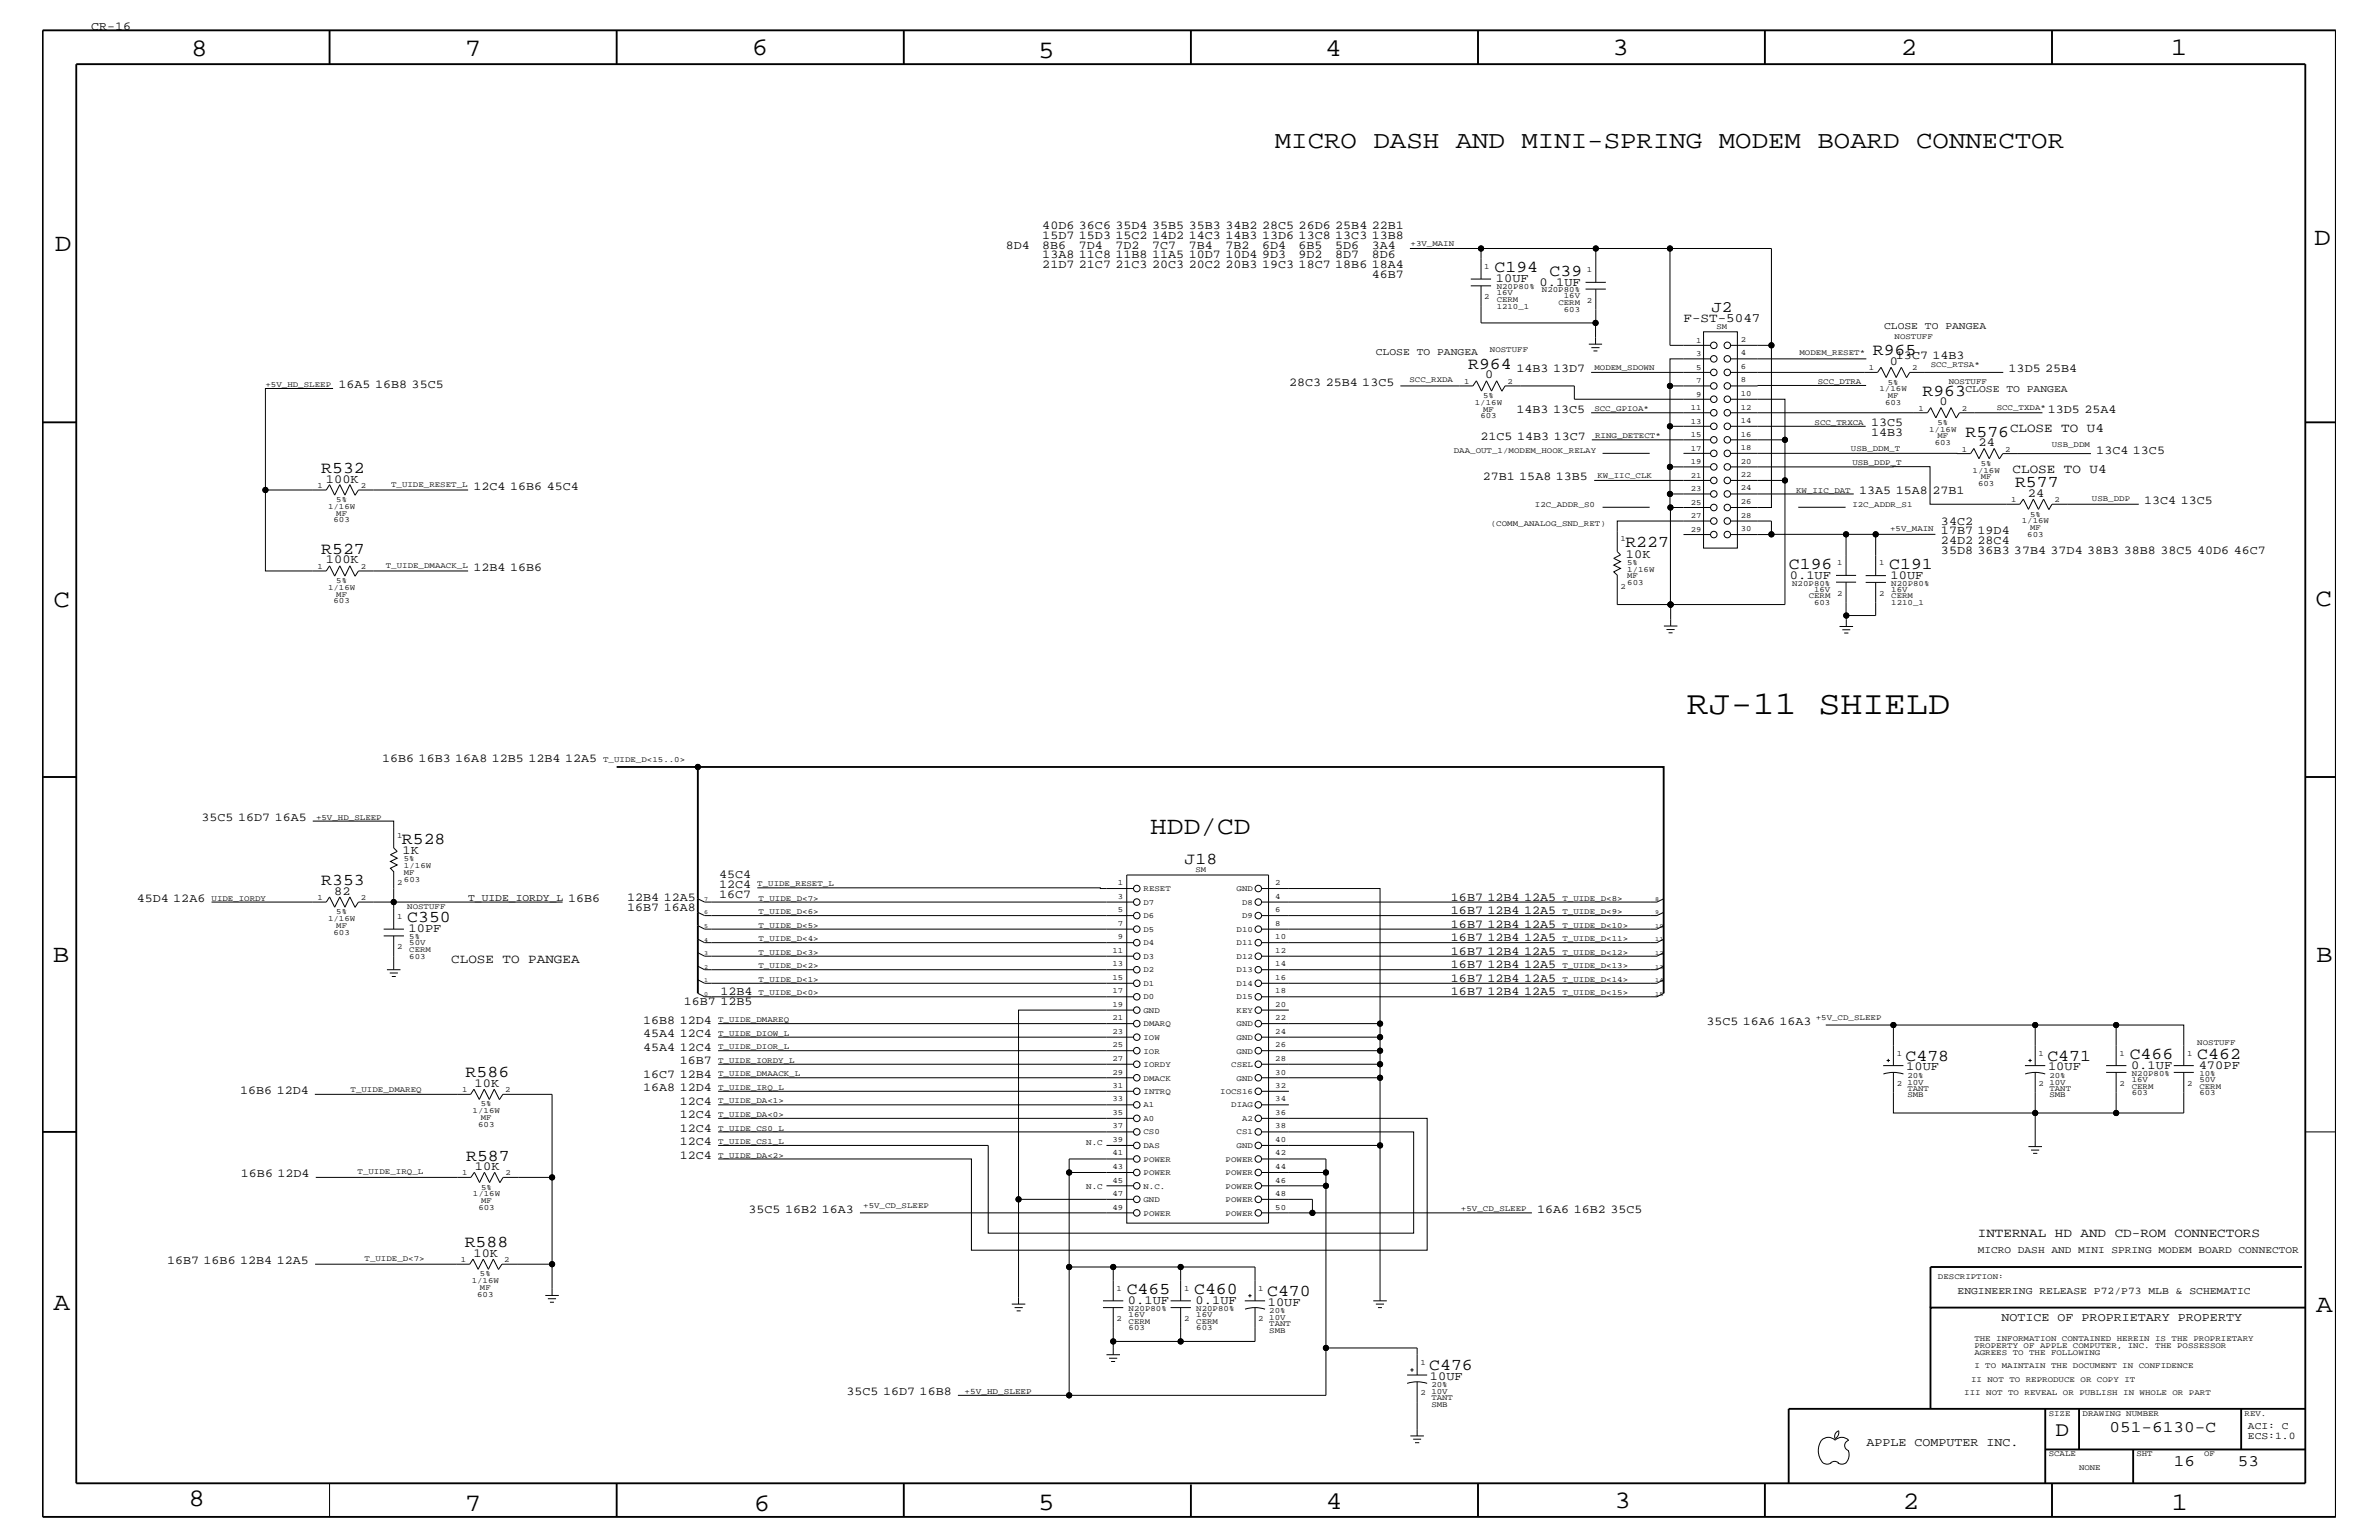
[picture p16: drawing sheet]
<svg xmlns="http://www.w3.org/2000/svg" width="432mm" height="279mm" viewBox="0 0 432 279" stroke-linecap="round" stroke-linejoin="round" font-family="sans-serif">
<defs><g id="words">
<text font-size="6" x="306.2" y="129.5">RJ-11 SHIELD</text>
<g font-size="4.6">
<text x="34.7" y="10.2">8</text>
<text x="84.4" y="10.2">7</text>
<text x="136.4" y="10">6</text>
<text x="188.4" y="10.6">5</text>
<text x="240.5" y="10.2">4</text>
<text x="292.7" y="10">3</text>
<text x="345" y="9.9">2</text>
<text x="394" y="9.9">1</text>
<text x="9.9" y="45.6">D</text>
<text x="420" y="44.5">D</text>
<text x="9.7" y="110.2">C</text>
<text x="420.3" y="110">C</text>
<text x="208.8" y="151.4">HDD/CD</text>
<text x="9.6" y="174.6">B</text>
<text x="420.4" y="174.5">B</text>
<text x="9.7" y="237.7">A</text>
<text x="420.4" y="238.1">A</text>
<text x="34.2" y="273.3">8</text>
<text x="84.4" y="274.1">7</text>
<text x="136.8" y="274.1">6</text>
<text x="188.4" y="273.9">5</text>
<text x="240.7" y="273.8">4</text>
<text x="293" y="273.6">3</text>
<text x="345.4" y="273.8">2</text>
<text x="394.2" y="274">1</text>
</g>
<text font-size="4.5" x="231.4" y="26.8">MICRO DASH AND MINI-SPRING MODEM BOARD CONNECTOR</text>
<text font-size="3.8" x="373.1" y="260.5">D</text>
<g font-size="3">
<text x="271.3" y="49.4">C194 C39</text>
<text x="339.9" y="64.5">R965</text>
<text x="266.5" y="66.9">R964</text>
<text x="348.9" y="71.8">R963</text>
<text x="356.8" y="79.2">R576</text>
<text x="58.3" y="85.8">R532</text>
<text x="365.7" y="88.4">R577</text>
<text x="58.3" y="100.5">R527</text>
<text x="295" y="99.3">R227</text>
<text x="324.7" y="103.2">C196</text>
<text x="342.9" y="103.2">C191</text>
<text x="72.9" y="153.1">R528</text>
<text x="58.3" y="160.6">R353</text>
<text x="215" y="156.8">J18</text>
<text x="73.9" y="167.3">C350</text>
<text x="84.5" y="195.5">R586</text>
<text x="345.9" y="192.5">C478</text>
<text x="371.6" y="192.5">C471</text>
<text x="386.5" y="192.1">C466</text>
<text x="398.8" y="192.1">C462</text>
<text x="84.6" y="210.6">R587</text>
<text x="84.3" y="226.3">R588</text>
<text x="204.5" y="234.8">C465</text>
<text x="216.7" y="234.8">C460</text>
<text x="230" y="235.1">C470</text>
<text x="259.4" y="248.6">C476</text>
</g>
<g font-size="2.9">
<text x="310.6" y="56.5">J2</text>
<text x="382.9" y="259.9">051-6130-C</text>
<text x="394.5" y="266">16</text>
<text x="406.2" y="266">53</text>
</g>
<g font-size="2.3">
<text x="305.6" y="58.3">F-ST-5047</text>
<text x="364.8" y="78.4">CLOSE TO U4</text>
<text x="365.3" y="85.8">CLOSE TO U4</text>
<text x="81.9" y="174.7">CLOSE TO PANGEA</text>
<text x="359" y="224.4">INTERNAL HD AND CD-ROM CONNECTORS</text>
</g>
<g font-size="2.2">
<text x="16.6" y="5.5">CR-16</text>
<text x="189.2" y="41.5">40D6 36C6 35D4 35B5 35B3 34B2 28C5 26D6 25B4 22B1</text>
<text x="182.5" y="45.1">8D4</text>
<text x="189.2" y="46.9">13A8 11C8 11B8 11A5 10D7 10D4 9D3</text>
<text x="189.2" y="43.3">15D7 15D3 15C2 14D2 14C3 14B3 13D6 13C8 13C3 13B8</text>
<text x="189.2" y="45.1">8B6</text>
<text x="195.8" y="45.1">7D4</text>
<text x="202.5" y="45.1">7D2</text>
<text x="209.1" y="45.1">7C7</text>
<text x="215.8" y="45.1">7B4</text>
<text x="222.4" y="45.1">7B2</text>
<text x="229.1" y="45.1">6D4</text>
<text x="235.7" y="45.1">6B5</text>
<text x="235.7" y="46.9">9D2</text>
<text x="242.4" y="45.1">5D6</text>
<text x="242.4" y="46.9">8D7</text>
<text x="249" y="45.1">3A4</text>
<text x="249" y="46.9">8D6</text>
<text x="189.2" y="48.7">21D7 21C7 21C3 20C3 20C2 20B3 19C3 18C7 18B6 18A4</text>
<text x="249" y="50.5">46B7</text>
<text x="271.5" y="51.2">10UF</text>
<text x="279.4" y="51.8">0.1UF</text>
<text x="344.1" y="65.1">13C7 14B3</text>
<text x="61.4" y="70.5">16A5 16B8 35C5</text>
<text x="234" y="70">28C3 25B4 13C5</text>
<text x="269.6" y="68.7">0</text>
<text x="275.3" y="67.6">14B3 13D7</text>
<text x="343" y="66.2">0</text>
<text x="364.6" y="67.6">13D5 25B4</text>
<text x="275.3" y="74.9">14B3 13C5</text>
<text x="339.6" y="77.3">13C5</text>
<text x="352" y="73.5">0</text>
<text x="371.7" y="74.9">13D5 25A4</text>
<text x="268.7" y="79.8">21C5 14B3 13C7</text>
<text x="339.6" y="79.2">14B3</text>
<text x="359.1" y="80.9">24</text>
<text x="380.5" y="82.3">13C4 13C5</text>
<text x="59.2" y="87.5">100K</text>
<text x="85.9" y="88.9">12C4 16B6 45C4</text>
<text x="269.1" y="87.2">27B1 15A8 13B5</text>
<text x="337.4" y="89.6">13A5 15A8 27B1</text>
<text x="352.3" y="95.2">34C2</text>
<text x="368.1" y="90.2">24</text>
<text x="389.2" y="91.5">13C4 13C5</text>
<text x="295.1" y="101.2">10K</text>
<text x="352.3" y="96.9">17B7 19D4</text>
<text x="352.3" y="98.7">24D2 28C4</text>
<text x="352.3" y="100.5">35D8 36B3 37B4 37D4 38B3 38B8 38C5 40D6 46C7</text>
<text x="59.2" y="102.2">100K</text>
<text x="85.9" y="103.6">12B4 16B6</text>
<text x="324.9" y="105">0.1UF</text>
<text x="343.2" y="105">10UF</text>
<text x="69.3" y="138.3">16B6 16B3 16A8 12B5 12B4 12A5</text>
<text x="36.6" y="149">35C5 16D7 16A5</text>
<text x="73.1" y="154.9">1K</text>
<text x="130.5" y="161.1">12C4</text>
<text x="130.5" y="159.3">45C4</text>
<text x="24.8" y="163.7">45D4 12A6</text>
<text x="60.7" y="162.3">82</text>
<text x="103.1" y="163.7">16B6</text>
<text x="113.8" y="163.4">12B4 12A5</text>
<text x="113.8" y="165.2">16B7 16A8</text>
<text x="130.5" y="162.9">16C7</text>
<text x="263.4" y="165.9">16B7 12B4 12A5</text>
<text x="263.4" y="163.4">16B7 12B4 12A5</text>
<text x="74.2" y="169.2">10PF</text>
<text x="263.4" y="168.3">16B7 12B4 12A5</text>
<text x="263.4" y="170.8">16B7 12B4 12A5</text>
<text x="263.4" y="173.2">16B7 12B4 12A5</text>
<text x="263.4" y="178.1">16B7 12B4 12A5</text>
<text x="263.4" y="175.7">16B7 12B4 12A5</text>
<text x="116.8" y="185.7">16B8 12D4</text>
<text x="124.1" y="182.4">16B7 12B5</text>
<text x="130.8" y="180.6">12B4</text>
<text x="263.4" y="180.6">16B7 12B4 12A5</text>
<text x="309.7" y="186">35C5 16A6 16A3</text>
<text x="116.8" y="188.2">45A4 12C4</text>
<text x="116.8" y="190.6">45A4 12C4</text>
<text x="86.1" y="197.2">10K</text>
<text x="116.8" y="195.5">16C7 12B4</text>
<text x="116.8" y="198">16A8 12D4</text>
<text x="123.4" y="193.1">16B7</text>
<text x="346" y="194.2">10UF</text>
<text x="371.7" y="194.2">10UF</text>
<text x="386.8" y="193.9">0.1UF</text>
<text x="399.1" y="193.9">470PF</text>
<text x="43.6" y="198.5">16B6 12D4</text>
<text x="123.4" y="200.4">12C4</text>
<text x="123.4" y="202.9">12C4</text>
<text x="123.4" y="205.4">12C4</text>
<text x="123.4" y="207.8">12C4</text>
<text x="43.7" y="213.6">16B6 12D4</text>
<text x="86.2" y="212.3">10K</text>
<text x="123.4" y="210.3">12C4</text>
<text x="135.8" y="220">35C5 16B2 16A3</text>
<text x="279" y="220">16A6 16B2 35C5</text>
<text x="30.4" y="229.4">16B7 16B6 12B4 12A5</text>
<text x="85.9" y="228">10K</text>
<text x="204.7" y="236.6">0.1UF</text>
<text x="217" y="236.6">0.1UF</text>
<text x="230.1" y="236.9">10UF</text>
<text x="363.3" y="239.7">NOTICE OF PROPRIETARY PROPERTY</text>
<text x="259.5" y="250.4">10UF</text>
<text x="153.6" y="253.1">35C5 16D7 16B8</text>
<text x="338.8" y="262.3">APPLE COMPUTER INC.</text>
</g>
<g font-size="1.9">
<text x="342" y="59.7">CLOSE TO PANGEA</text>
<text x="249.7" y="64.3">CLOSE TO PANGEA</text>
<text x="356.7" y="71.2">CLOSE TO PANGEA</text>
<text x="85" y="163.4">T_UIDE_IORDY_L</text>
<text x="355.3" y="234.8">ENGINEERING RELEASE P72/P73 MLB &amp; SCHEMATIC</text>
<text x="408" y="261.1">ECS:1.0</text>
<text x="408" y="259.3">ACI: C</text>
</g>
<text font-size="1.8" x="359" y="227.4">MICRO DASH AND MINI SPRING MODEM BOARD CONNECTOR</text>
<g font-size="1.5">
<text x="256" y="44.6">+3V_MAIN</text>
<text x="269.4" y="48.8">1</text>
<text x="271.7" y="53.6">16V</text>
<text x="271.7" y="52.5">N20P80%</text>
<text x="279.9" y="53">N20P80%</text>
<text x="288" y="49.4">1</text>
<text x="269.4" y="54.3">2</text>
<text x="271.7" y="56">1210_1</text>
<text x="271.7" y="54.8">CERM</text>
<text x="282.9" y="55.4">CERM</text>
<text x="283.8" y="56.6">603</text>
<text x="283.8" y="54.1">16V</text>
<text x="288" y="54.9">2</text>
<text x="311.6" y="59.7">SM</text>
<text x="270.4" y="63.9">NOSTUFF</text>
<text x="307.9" y="64.6">3</text>
<text x="307.9" y="62.1">1</text>
<text x="316" y="64.5">4</text>
<text x="316" y="62">2</text>
<text x="326.6" y="64.3">MODEM_RESET*</text>
<text x="343.9" y="61.5">NOSTUFF</text>
<text x="48.2" y="70.2">+5V_HD_SLEEP</text>
<text x="255.8" y="69.3">SCC_RXDA</text>
<text x="265.8" y="69.6">1</text>
<text x="273.6" y="69.6">2</text>
<text x="289.4" y="67.1">MODEM_SDOWN</text>
<text x="307.9" y="72">9</text>
<text x="307.9" y="69.5">7</text>
<text x="307.9" y="67.1">5</text>
<text x="316" y="69.4">8</text>
<text x="316" y="66.9">6</text>
<text x="316" y="71.8">10</text>
<text x="329.9" y="69.6">SCC_DTRA</text>
<text x="339.2" y="67.2">1</text>
<text x="341.1" y="71">1/16W</text>
<text x="342.6" y="69.8">5%</text>
<text x="347" y="67.2">2</text>
<text x="350.4" y="66.5">SCC_RTSA*</text>
<text x="353.7" y="69.7">NOSTUFF</text>
<text x="267.7" y="73.4">1/16W</text>
<text x="268.7" y="75.9">603</text>
<text x="269.2" y="74.7">MF</text>
<text x="269.2" y="72.2">5%</text>
<text x="289.4" y="74.5">SCC_GPIOA*</text>
<text x="306.9" y="76.9">13</text>
<text x="306.9" y="74.4">11</text>
<text x="316" y="76.8">14</text>
<text x="316" y="74.3">12</text>
<text x="329.4" y="77">SCC_TRXCA</text>
<text x="342.1" y="73.4">603</text>
<text x="342.6" y="72.2">MF</text>
<text x="348.2" y="74.5">1</text>
<text x="351.7" y="77.1">5%</text>
<text x="356.1" y="74.5">2</text>
<text x="362.4" y="74.3">SCC_TXDA*</text>
<text x="263.9" y="82.3">DAA_OUT_1/MODEM_HOOK_RELAY</text>
<text x="289.5" y="79.5">RING_DETECT*</text>
<text x="306.9" y="81.8">17</text>
<text x="306.9" y="79.3">15</text>
<text x="316" y="81.7">18</text>
<text x="316" y="79.2">16</text>
<text x="336" y="81.9">USB_DDM_T</text>
<text x="350.2" y="78.3">1/16W</text>
<text x="351.2" y="80.8">603</text>
<text x="351.7" y="79.5">MF</text>
<text x="356.1" y="82">1</text>
<text x="363.9" y="82">2</text>
<text x="372.4" y="81.1">USB_DDM</text>
<text x="57.6" y="88.5">1</text>
<text x="65.5" y="88.5">2</text>
<text x="71" y="88.3">T_UIDE_RESET_L</text>
<text x="289.9" y="86.7">KW_IIC_CLK</text>
<text x="306.9" y="89.1">23</text>
<text x="306.9" y="86.7">21</text>
<text x="306.9" y="84.2">19</text>
<text x="316" y="89">24</text>
<text x="316" y="86.5">22</text>
<text x="316" y="84.1">20</text>
<text x="326" y="89.4">KW_IIC_DAT</text>
<text x="336.2" y="84.5">USB_DDP_T</text>
<text x="358" y="85.7">1/16W</text>
<text x="359" y="88.2">603</text>
<text x="359.5" y="87">MF</text>
<text x="359.5" y="84.5">5%</text>
<text x="59.5" y="92.3">1/16W</text>
<text x="60.5" y="94.8">603</text>
<text x="61" y="93.6">MF</text>
<text x="61" y="91.1">5%</text>
<text x="270.6" y="95.5">(COMM_ANALOG_SND_RET)</text>
<text x="278.6" y="92">I2C_ADDR_S0</text>
<text x="306.9" y="94">27</text>
<text x="306.9" y="91.6">25</text>
<text x="316" y="93.9">28</text>
<text x="316" y="91.4">26</text>
<text x="336.2" y="92">I2C_ADDR_S1</text>
<text x="365" y="91.1">1</text>
<text x="367" y="95">1/16W</text>
<text x="368.5" y="93.7">5%</text>
<text x="372.9" y="91.1">2</text>
<text x="379.7" y="91">USB_DDP</text>
<text x="294.1" y="98.2">1</text>
<text x="306.9" y="96.5">29</text>
<text x="316" y="96.4">30</text>
<text x="343.1" y="96.4">+5V_MAIN</text>
<text x="368" y="97.4">603</text>
<text x="368.5" y="96.2">MF</text>
<text x="57.6" y="103.2">1</text>
<text x="59.5" y="107">1/16W</text>
<text x="61" y="105.8">5%</text>
<text x="65.5" y="103.2">2</text>
<text x="70" y="103.1">T_UIDE_DMAACK_L</text>
<text x="294.1" y="106.8">2</text>
<text x="295.4" y="106.2">603</text>
<text x="295.4" y="104.9">MF</text>
<text x="295.4" y="103.8">1/16W</text>
<text x="295.4" y="102.5">5%</text>
<text x="325.3" y="106.3">N20P80%</text>
<text x="329.3" y="107.4">16V</text>
<text x="333.5" y="102.6">1</text>
<text x="341.1" y="102.6">1</text>
<text x="343.3" y="107.4">16V</text>
<text x="343.3" y="106.3">N20P80%</text>
<text x="60.5" y="109.5">603</text>
<text x="61" y="108.2">MF</text>
<text x="328.3" y="108.6">CERM</text>
<text x="329.3" y="109.8">603</text>
<text x="333.5" y="108.1">2</text>
<text x="341.1" y="108.1">2</text>
<text x="343.3" y="109.8">1210_1</text>
<text x="343.3" y="108.6">CERM</text>
<text x="109.5" y="138.3">T_UIDE_D&lt;15..0&gt;</text>
<text x="57.4" y="148.7">+5V_HD_SLEEP</text>
<text x="72.1" y="152">1</text>
<text x="72.1" y="160.6">2</text>
<text x="73.3" y="160">603</text>
<text x="73.3" y="158.7">MF</text>
<text x="73.3" y="157.5">1/16W</text>
<text x="73.3" y="156.3">5%</text>
<text x="137.5" y="160.8">T_UIDE_RESET_L</text>
<text x="202.9" y="160.6">1</text>
<text x="207.6" y="161.7">RESET</text>
<text x="217" y="158.2">SM</text>
<text x="224.5" y="161.7">GND</text>
<text x="231.5" y="160.6">2</text>
<text x="38.4" y="163.4">UIDE_IORDY</text>
<text x="57.6" y="163.3">1</text>
<text x="59.5" y="167.1">1/16W</text>
<text x="61" y="165.9">5%</text>
<text x="65.5" y="163.3">2</text>
<text x="72.1" y="166.7">1</text>
<text x="73.9" y="164.9">NOSTUFF</text>
<text x="137.7" y="163.4">T_UIDE_D&lt;7&gt;</text>
<text x="137.7" y="165.9">T_UIDE_D&lt;6&gt;</text>
<text x="202.9" y="163.1">3</text>
<text x="202.9" y="165.5">5</text>
<text x="202.9" y="167.9">7</text>
<text x="207.6" y="166.6">D6</text>
<text x="207.6" y="164.2">D7</text>
<text x="225.5" y="164.2">D8</text>
<text x="225.5" y="166.6">D9</text>
<text x="231.5" y="165.5">6</text>
<text x="231.5" y="163.1">4</text>
<text x="231.5" y="167.9">8</text>
<text x="283.6" y="165.9">T_UIDE_D&lt;9&gt;</text>
<text x="283.6" y="163.4">T_UIDE_D&lt;8&gt;</text>
<text x="60.5" y="169.5">603</text>
<text x="61" y="168.3">MF</text>
<text x="72.1" y="172.3">2</text>
<text x="74.3" y="173.9">603</text>
<text x="74.3" y="172.7">CERM</text>
<text x="74.3" y="171.5">50V</text>
<text x="74.3" y="170.4">5%</text>
<text x="137.7" y="168.3">T_UIDE_D&lt;5&gt;</text>
<text x="137.7" y="173.2">T_UIDE_D&lt;3&gt;</text>
<text x="137.7" y="170.8">T_UIDE_D&lt;4&gt;</text>
<text x="201.9" y="172.8">11</text>
<text x="202.9" y="170.4">9</text>
<text x="207.6" y="171.5">D4</text>
<text x="207.6" y="173.9">D3</text>
<text x="207.6" y="169.1">D5</text>
<text x="224.5" y="173.9">D12</text>
<text x="224.5" y="171.5">D11</text>
<text x="224.5" y="169.1">D10</text>
<text x="231.5" y="172.8">12</text>
<text x="231.5" y="170.4">10</text>
<text x="283.6" y="168.3">T_UIDE_D&lt;10&gt;</text>
<text x="283.6" y="170.8">T_UIDE_D&lt;11&gt;</text>
<text x="283.6" y="173.2">T_UIDE_D&lt;12&gt;</text>
<text x="137.7" y="175.7">T_UIDE_D&lt;2&gt;</text>
<text x="137.7" y="178.1">T_UIDE_D&lt;1&gt;</text>
<text x="201.9" y="175.3">13</text>
<text x="201.9" y="177.8">15</text>
<text x="207.6" y="178.9">D1</text>
<text x="207.6" y="176.4">D2</text>
<text x="224.5" y="176.4">D13</text>
<text x="224.5" y="178.9">D14</text>
<text x="231.5" y="177.8">16</text>
<text x="231.5" y="175.3">14</text>
<text x="283.6" y="178.1">T_UIDE_D&lt;14&gt;</text>
<text x="283.6" y="175.7">T_UIDE_D&lt;13&gt;</text>
<text x="130.3" y="185.5">T_UIDE_DMAREQ</text>
<text x="137.7" y="180.6">T_UIDE_D&lt;0&gt;</text>
<text x="201.9" y="182.7">19</text>
<text x="201.9" y="185.1">21</text>
<text x="201.9" y="180.2">17</text>
<text x="207.6" y="183.8">GND</text>
<text x="207.6" y="181.3">D0</text>
<text x="224.5" y="183.8">KEY</text>
<text x="224.5" y="181.3">D15</text>
<text x="231.5" y="182.7">20</text>
<text x="231.5" y="185.1">22</text>
<text x="231.5" y="180.2">18</text>
<text x="283.6" y="180.6">T_UIDE_D&lt;15&gt;</text>
<text x="329.6" y="185.1">+5V_CD_SLEEP</text>
<text x="130.3" y="188">T_UIDE_DIOW_L</text>
<text x="130.3" y="190.4">T_UIDE_DIOR_L</text>
<text x="201.9" y="187.6">23</text>
<text x="201.9" y="190">25</text>
<text x="207.6" y="191.1">IOR</text>
<text x="207.6" y="188.7">IOW</text>
<text x="207.6" y="186.2">DMARQ</text>
<text x="224.5" y="186.2">GND</text>
<text x="224.5" y="188.7">GND</text>
<text x="224.5" y="191.1">GND</text>
<text x="231.5" y="190">26</text>
<text x="231.5" y="187.6">24</text>
<text x="344.3" y="191.5">1</text>
<text x="370" y="191.5">1</text>
<text x="384.7" y="191.5">1</text>
<text x="397" y="191.5">1</text>
<text x="398.8" y="189.7">NOSTUFF</text>
<text x="130.3" y="192.8">T_UIDE_IORDY_L</text>
<text x="130.3" y="195.3">T_UIDE_DMAACK_L</text>
<text x="130.3" y="197.7">T_UIDE_IRQ_L</text>
<text x="201.9" y="192.5">27</text>
<text x="201.9" y="197.4">31</text>
<text x="201.9" y="194.9">29</text>
<text x="207.6" y="193.6">IORDY</text>
<text x="207.6" y="196">DMACK</text>
<text x="223.5" y="193.6">CSEL</text>
<text x="224.5" y="196">GND</text>
<text x="231.5" y="197.4">32</text>
<text x="231.5" y="194.9">30</text>
<text x="231.5" y="192.5">28</text>
<text x="344.3" y="197">2</text>
<text x="346.2" y="197.9">TANT</text>
<text x="346.2" y="196.8">10V</text>
<text x="346.2" y="195.5">20%</text>
<text x="370" y="197">2</text>
<text x="372" y="197.9">TANT</text>
<text x="372" y="196.8">10V</text>
<text x="372" y="195.5">20%</text>
<text x="384.7" y="197">2</text>
<text x="386.9" y="197.5">CERM</text>
<text x="386.9" y="196.3">16V</text>
<text x="386.9" y="195.2">N20P80%</text>
<text x="397" y="197">2</text>
<text x="399.2" y="197.5">CERM</text>
<text x="399.2" y="196.3">50V</text>
<text x="399.2" y="195.2">10%</text>
<text x="63.6" y="198.1">T_UIDE_DMAREQ</text>
<text x="83.9" y="198.2">1</text>
<text x="85.8" y="202">1/16W</text>
<text x="87.3" y="203.2">MF</text>
<text x="87.3" y="200.7">5%</text>
<text x="91.7" y="198.2">2</text>
<text x="130.3" y="200.2">T_UIDE_DA&lt;1&gt;</text>
<text x="130.3" y="202.6">T_UIDE_DA&lt;0&gt;</text>
<text x="201.9" y="199.8">33</text>
<text x="201.9" y="202.3">35</text>
<text x="207.6" y="203.4">A0</text>
<text x="207.6" y="200.9">A1</text>
<text x="207.6" y="198.5">INTRQ</text>
<text x="221.5" y="198.5">IOCS16</text>
<text x="223.5" y="200.9">DIAG</text>
<text x="225.5" y="203.4">A2</text>
<text x="231.5" y="199.8">34</text>
<text x="231.5" y="202.3">36</text>
<text x="346.2" y="199.1">SMB</text>
<text x="372" y="199.1">SMB</text>
<text x="386.9" y="198.7">603</text>
<text x="399.2" y="198.7">603</text>
<text x="86.8" y="204.4">603</text>
<text x="130.3" y="205.1">T_UIDE_CS0_L</text>
<text x="130.3" y="207.6">T_UIDE_CS1_L</text>
<text x="197.1" y="207.8">N.C</text>
<text x="201.9" y="209.6">41</text>
<text x="201.9" y="207.2">39</text>
<text x="201.9" y="204.7">37</text>
<text x="207.6" y="205.8">CS0</text>
<text x="207.6" y="208.3">DAS</text>
<text x="224.5" y="205.8">CS1</text>
<text x="224.5" y="208.3">GND</text>
<text x="231.5" y="209.6">42</text>
<text x="231.5" y="207.2">40</text>
<text x="231.5" y="204.7">38</text>
<text x="64.9" y="212.9">T_UIDE_IRQ_L</text>
<text x="83.9" y="213.2">1</text>
<text x="87.3" y="215.8">5%</text>
<text x="91.7" y="213.2">2</text>
<text x="130.3" y="210">T_UIDE_DA&lt;2&gt;</text>
<text x="197.1" y="215.8">N.C</text>
<text x="201.9" y="214.5">45</text>
<text x="201.9" y="212.1">43</text>
<text x="207.6" y="215.6">N.C.</text>
<text x="207.6" y="210.7">POWER</text>
<text x="207.6" y="213.2">POWER</text>
<text x="222.5" y="213.2">POWER</text>
<text x="222.5" y="210.7">POWER</text>
<text x="222.5" y="215.6">POWER</text>
<text x="231.5" y="212.1">44</text>
<text x="231.5" y="214.5">46</text>
<text x="85.8" y="217">1/16W</text>
<text x="86.8" y="219.5">603</text>
<text x="87.3" y="218.3">MF</text>
<text x="156.7" y="219.2">+5V_CD_SLEEP</text>
<text x="201.9" y="219.5">49</text>
<text x="201.9" y="217">47</text>
<text x="207.6" y="220.6">POWER</text>
<text x="207.6" y="218.1">GND</text>
<text x="222.5" y="218.1">POWER</text>
<text x="222.5" y="220.6">POWER</text>
<text x="231.5" y="219.5">50</text>
<text x="231.5" y="217">48</text>
<text x="265.2" y="219.8">+5V_CD_SLEEP</text>
<text x="66.2" y="228.7">T_UIDE_D&lt;7&gt;</text>
<text x="83.7" y="229">1</text>
<text x="85.6" y="232.8">1/16W</text>
<text x="87.1" y="231.6">5%</text>
<text x="91.5" y="229">2</text>
<text x="351.7" y="232.1">DESCRIPTION:</text>
<text x="86.6" y="235.2">603</text>
<text x="87.1" y="234">MF</text>
<text x="202.6" y="239.7">2</text>
<text x="202.6" y="234.1">1</text>
<text x="204.9" y="238.9">16V</text>
<text x="204.9" y="237.8">N20P80%</text>
<text x="214.9" y="239.7">2</text>
<text x="214.9" y="234.1">1</text>
<text x="217.1" y="238.9">16V</text>
<text x="217.1" y="237.8">N20P80%</text>
<text x="228.4" y="239.7">2</text>
<text x="228.4" y="234.1">1</text>
<text x="230.4" y="239.4">10V</text>
<text x="230.4" y="238.2">20%</text>
<text x="204.9" y="241.4">603</text>
<text x="204.9" y="240.2">CERM</text>
<text x="217.1" y="241.4">603</text>
<text x="217.1" y="240.2">CERM</text>
<text x="230.4" y="241.8">SMB</text>
<text x="230.4" y="240.5">TANT</text>
<text x="358.4" y="245.8">AGREES TO THE FOLLOWING</text>
<text x="358.4" y="244.6">PROPERTY OF APPLE COMPUTER, INC. THE POSSESSOR</text>
<text x="358.4" y="243.4">THE INFORMATION CONTAINED HEREIN IS THE PROPRIETARY</text>
<text x="257.8" y="247.7">1</text>
<text x="259.8" y="251.7">20%</text>
<text x="357.8" y="250.7">II NOT TO REPRODUCE OR COPY IT</text>
<text x="358.4" y="248.2">I TO MAINTAIN THE DOCUMENT IN CONFIDENCE</text>
<text x="175.1" y="252.9">+5V_HD_SLEEP</text>
<text x="257.8" y="253.2">2</text>
<text x="259.8" y="255.2">SMB</text>
<text x="259.8" y="254">TANT</text>
<text x="259.8" y="252.9">10V</text>
<text x="356.5" y="253.2">III NOT TO REVEAL OR PUBLISH IN WHOLE OR PART</text>
<text x="371.9" y="256.8">SIZE</text>
<text x="378" y="256.8">DRAWING NUMBER</text>
<text x="407.4" y="256.8">REV.</text>
<text x="371.9" y="264.2">SCALE</text>
<text x="377.4" y="266.7">NONE</text>
<text x="387.8" y="264.2">SHT</text>
<text x="400" y="264.2">OF</text>
</g>
<g font-size="1.1">
<text x="127.8" y="165.9">6</text>
<text x="127.8" y="163.4">7</text>
<text x="300.4" y="165.9">9</text>
<text x="300.4" y="163.4">8</text>
<text x="127.8" y="173.3">3</text>
<text x="127.8" y="170.8">4</text>
<text x="127.8" y="168.4">5</text>
<text x="300.4" y="170.8">11</text>
<text x="300.4" y="173.3">12</text>
<text x="300.4" y="168.4">10</text>
<text x="127.8" y="175.7">2</text>
<text x="127.8" y="178.2">1</text>
<text x="300.4" y="175.7">13</text>
<text x="300.4" y="178.2">14</text>
<text x="127.8" y="180.6">0</text>
<text x="300.4" y="180.6">15</text>
</g>
</g></defs>
<g fill="none" stroke="#000" stroke-width=".18">
<path d="M255.9 45.1h12.9M267 51.9h3.6M267 50.6h3.6M268.8 51.9v6.7h20.8M287.8 51.2h3.7M287.8 52.5h3.7M289.6 45.1h-20.8v5.5M289.6 52.5v9.9M289.6 45.1v6.1M289.6 45.1h13.5M60.5 70.5h-12.3v18.4M254.2 70h13.1l.7-.9 .9 1.9 .9-1.9 .9 1.9 1-1.9 .9 1.9"/>
<path d="M272.6 71l.6-1h12.6v2.4h24.6M288.4 62.4h2.4M288.8 67.6h21.6M288.8 74.9h21.6M288.8 63.1h1.5M288.9 79.8h21.5M289.2 63.7h.7M303.1 70v7.3M309.2 60.2h6.1v39.2h-6.1zM310.4 77.3h-7.3v7.4M310.4 65.1h-7.3v4.9h7.3M314.1 62.7h7.4v29.4h-7.4"/>
<path d="M314.1 72.4h9.9v7.4h-9.9M314.1 77.3h24.5M314.1 74.9h35.7l.6-.9 1 1.8 .9-1.8 .9 1.8 .9-1.8 .9 1.8M314.1 67.6h26.7l.6-1 .9 1.9 .9-1.9 1 1.9 .9-1.9 .9 1.9M314.1 65.1h24.7M321.5 62.7v-17.6h-18.4v17.6h7.3M324 79.8v7.4h-9.9M338.7 69.9l-24.6 .1M363.6 67.6h-17l-.6 .9M370.7 74.9h-15.1l-.6 1M64.4 89.8l-.9-1.9-.9 1.9-.9-1.9-1 1.9-.9-1.9-.6 1h-11v14.7h11l.6-.9 .9 1.8 1-1.8 .9 1.8 .9-1.8 .9 1.8M85 88.9h-19.9l-.7 1"/>
<path d="M289.3 87.2h21.1M290.9 82.3h8.5M290.9 92h8.5M305.6 82.3h4.8M305.6 97h4.8M310.4 92.1h-7.2v17.6h-9.7v-5.3l-.6-.6 1.2-.7-1.2-.6 1.2-.6-1.2-.6 1.2-.6-.6-.6v-5.6h16.9M310.4 89.6h-7.3l.1 2.5M310.4 84.7h-7.3v4.9M314.1 84.7h36.2v6.8h16.3l.6-.9 1 1.8 .9-1.8 .9 1.8 .9-1.8 1 1.8M314.1 94.5h7.4v2.5h-7.4M314.1 82.3h43.6l.6-.9 .9 1.8 .9-1.8 1 1.8 .8-1.8 1 1.8M314.1 89.6h22.4"/>
<path d="M321.5 96.9h13.6M324 87.2v22.5h-20.8M326.4 92h8.6M340.4 96.9h-5.3v7.5M351.3 96.9h-10.9v7.5M379.5 82.3h-16l-.6 1M388.2 91.5h-15.8l-.5 1M85 103.6h-19.9l-.7 1M302 113.6h2.5M302.5 114.2h1.5M302.9 114.8h.7M303.2 109.7v3.9"/>
<path d="M333.2 105.6h3.7M333.2 104.4h3.7M333.9 113.7h2.4M334.4 114.3h1.4M334.7 114.9h.8M335.1 105.6v6.1M338.6 105.7h3.7M338.6 104.4h3.7M340.4 105.7v6h-5.3v2M56.8 149h14.7v4.8l.6 .7-1.2 .6 1.2 .6-1.2 .6 1.2 .6-1.2 .6 .6 .7v10.4M204.5 158.7h25.8v63.2h-25.8zM38.4 163.7h20.8l.6-1 .9 1.9 1-1.9 .9 1.9 .9-1.9 .9 1.9"/>
<path d="M69.6 168.6h3.7M69.6 169.8h3.7M70.2 175.9h2.5M70.7 176.5h1.5M71.1 177.2h.7M71.5 169.8v6.1M102.1 163.7h-37l-.7 .9M126.7 163.1l1.2 .6h77.8M126.7 175.3l1.2 .6h77.8M126.7 167.9l1.2 .7h77.8M126.7 177.8l1.2 .6h77.8M126.7 170.4l1.2 .6h77.8"/>
<path d="M126.7 172.8l1.2 .7h77.8M126.7 165.5l1.2 .6h77.8M137.5 161.1h62.2v.1h6M229 161.2h21.5v24.5h-21.5M302 163.1l-1.3 .6h-71.7M302 165.5l-1.3 .6h-71.7M302 167.9l-1.3 .7h-71.7M302 172.8l-1.3 .7h-71.7M302 170.4l-1.3 .6h-71.7M302 177.8l-1.3 .6h-71.7M302 175.3l-1.3 .6h-71.7M57.1 198.5h28.3l.6-.9 1 1.9 .9-1.9 .9 1.9 .9-1.9 .9 1.9"/>
<path d="M90.6 199.5l.7-1h8.9v30.9M126.7 180.2l1.2 .6h77.8M130.3 195.5h75.4M130.3 198h75.4M130.3 193.1h75.4M130.3 190.6h75.4M130.3 188.2h75.4M130.3 185.7h75.4M205.7 183.3h-20.8v34.3h20.8M229 193.1h21.5v2.4h-21.5M229 188.2h21.5v2.4h-21.5M229 198h4.9"/>
<path d="M229 183.3h4.9M250.5 185.7v2.5M250.5 190.6v2.5M250.5 195.5v12.3M302 180.2l-1.3 .6h-71.7M331.4 186h12.3M341.8 193.3h3.7M341.8 194.9a5.9 5.9 0 0 1 3.7 0M342.4 192.4h.6M342.7 192.1v.6M343.7 194.6v7.3h25.7v6.1M343.7 193.3v-7.3h25.7v7.3"/>
<path d="M367.5 193.3h3.7M367.6 194.9a5.9 5.9 0 0 1 3.6 0M368.2 192.4h.6M368.5 192.1v.6M369.4 194.6v7.3h14.7v-7.3M369.4 186h14.7M382.3 194.6h3.7M382.3 193.3h3.7M384.1 193.3v-7.3h12.3v7.3M394.5 194.6h3.7M394.5 193.3h3.7M396.4 194.6v7.3h-12.3"/>
<path d="M57.3 213.6h28.2l.6-.9 .9 1.8 .9-1.8 1 1.8 .9-1.8 .9 1.8M100.2 213.6h-8.9l-.6 1M130.3 205.4h75.4M130.3 202.9h75.4M130.3 200.4h75.4M184.9 217.6v19M194.1 212.7v17.2h8v6.1M200.8 215.1h4.9M200.8 207.8h4.9M205.7 210.3h-11.6v2.4h11.6M229 212.7h11.7v2.4h-11.7M229 207.8h21.5v28.2"/>
<path d="M229 205.4h27.6v18.3h-77.2v-15.9h-49.1M229 202.9h30v23.9h-82.7v-16.5h-46M229 217.6h9.2v2.4M229 210.3h11.7v2.4M229 200.4h4.9M240.7 215.1v38.1h-46.6M368.2 208h2.4M368.6 208.7h1.5M369 209.3h.8M418.4 205.4h5.6M57.2 229.4h28.1l.6-1 .9 1.9 .9-1.9 .9 1.9 .9-1.9 1 1.9M90.5 230.3l.6-.9h9.1v5.6"/>
<path d="M99 235h2.4M99.4 235.6h1.5M99.8 236.3h.7M156.1 220h49.6M183.6 236.6h2.5M184.1 237.2h1.5M184.5 237.8h.8M194.1 229.9v23.3h-20.2M200.2 237.2h3.7M200.2 236h3.7M202.1 237.2v6.2h12.2v-6.2M202.1 229.9h25.7v6.1"/>
<path d="M212.5 237.2h3.7M212.5 236h3.7M214.3 229.9v6.1M225.9 236h3.7M226 237.5a5.9 5.9 0 0 1 3.6 0M226.6 235.1h.6M226.9 234.8v.6M227.8 237.2v6.2h-13.5M229 220h49M249.3 236h2.4M249.7 236.6h1.5M250.1 237.2h.7"/>
<path d="M200.8 245.8h2.5M201.3 246.4h1.5M201.7 247h.7M202.1 243.4v2.4M240.7 244.6h16.5v4.9M255.4 249.5h3.6M255.4 251a5.9 5.9 0 0 1 3.6 0M256 248.5h.6M256.3 248.2v.7M257.2 250.7v9.8M333.7 259.6a1.06 1.06 0 0 0-.6 1.4M333.7 259.5v.2a1.27 1.27 0 0 1-.6 1.3"/>
<path d="M59.8 269.1v6.1M256 260.5h2.4M256.5 261.1h1.4M256.8 261.7h.8M330.6 261.3a1.69 1.69 0 0 1 2.5 0M330.6 261.3a3.2 3.2 0 0 0 .5 4.2l.5 .1 .8-.2M332.3 265.4l.7-.3 .7 .3M333.1 261.3a1.69 1.69 0 0 1 2.4 0M333.6 265.4l.7 .2 .7-.2M335.5 263.2l.1 .7a2.14 2.14 0 0 1-.6 1.5M335.6 261.3a.96 .96 0 0 0-.8 1 .96 .96 0 0 0 .8 .9"/>
<circle cx="268.8" cy="45.1" r=".47"/>
<circle cx="289.6" cy="58.6" r=".47"/>
<circle cx="289.6" cy="45.1" r=".47"/>
<circle cx="303.1" cy="45.1" r=".47"/>
<circle cx="303.1" cy="77.3" r=".47"/>
<circle cx="303.1" cy="70" r=".47"/>
<circle cx="311.1" cy="70" r=".59"/>
<circle cx="311.1" cy="79.8" r=".59"/>
<circle cx="311.1" cy="67.6" r=".59"/>
<circle cx="311.1" cy="72.4" r=".59"/>
<circle cx="311.1" cy="74.9" r=".59"/>
<circle cx="311.1" cy="65.1" r=".59"/>
<circle cx="311.1" cy="77.3" r=".59"/>
<circle cx="311.1" cy="62.7" r=".59"/>
<circle cx="313.5" cy="70" r=".59"/>
<circle cx="313.5" cy="79.8" r=".59"/>
<circle cx="313.5" cy="77.3" r=".59"/>
<circle cx="313.5" cy="67.6" r=".59"/>
<circle cx="313.5" cy="72.4" r=".59"/>
<circle cx="313.5" cy="74.9" r=".59"/>
<circle cx="313.5" cy="65.1" r=".59"/>
<circle cx="313.5" cy="62.7" r=".59"/>
<circle cx="321.5" cy="62.7" r=".47"/>
<circle cx="324" cy="79.8" r=".47"/>
<circle cx="48.2" cy="88.9" r=".47"/>
<circle cx="303.1" cy="84.7" r=".47"/>
<circle cx="303.1" cy="89.6" r=".47"/>
<circle cx="303.2" cy="92.1" r=".47"/>
<circle cx="311.1" cy="94.5" r=".59"/>
<circle cx="311.1" cy="97" r=".59"/>
<circle cx="311.1" cy="92.1" r=".59"/>
<circle cx="311.1" cy="87.2" r=".59"/>
<circle cx="311.1" cy="82.3" r=".59"/>
<circle cx="311.1" cy="89.6" r=".59"/>
<circle cx="311.1" cy="84.7" r=".59"/>
<circle cx="313.5" cy="82.3" r=".59"/>
<circle cx="313.5" cy="94.5" r=".59"/>
<circle cx="313.5" cy="92.1" r=".59"/>
<circle cx="313.5" cy="97" r=".59"/>
<circle cx="313.5" cy="87.2" r=".59"/>
<circle cx="313.5" cy="84.7" r=".59"/>
<circle cx="313.5" cy="89.6" r=".59"/>
<circle cx="321.5" cy="96.9" r=".47"/>
<circle cx="324" cy="87.2" r=".47"/>
<circle cx="335.1" cy="96.9" r=".47"/>
<circle cx="340.4" cy="96.9" r=".47"/>
<circle cx="303.2" cy="109.7" r=".47"/>
<circle cx="335.1" cy="111.7" r=".47"/>
<circle cx="126.7" cy="139.1" r=".47"/>
<circle cx="71.5" cy="163.7" r=".47"/>
<circle cx="206.3" cy="175.9" r=".59"/>
<circle cx="206.3" cy="166.1" r=".59"/>
<circle cx="206.3" cy="171" r=".59"/>
<circle cx="206.3" cy="173.5" r=".59"/>
<circle cx="206.3" cy="163.7" r=".59"/>
<circle cx="206.3" cy="168.6" r=".59"/>
<circle cx="206.3" cy="178.4" r=".59"/>
<circle cx="206.3" cy="161.2" r=".59"/>
<circle cx="228.4" cy="166.1" r=".59"/>
<circle cx="228.4" cy="163.7" r=".59"/>
<circle cx="228.4" cy="178.4" r=".59"/>
<circle cx="228.4" cy="175.9" r=".59"/>
<circle cx="228.4" cy="173.5" r=".59"/>
<circle cx="228.4" cy="161.2" r=".59"/>
<circle cx="228.4" cy="171" r=".59"/>
<circle cx="228.4" cy="168.6" r=".59"/>
<circle cx="206.3" cy="198" r=".59"/>
<circle cx="206.3" cy="193.1" r=".59"/>
<circle cx="206.3" cy="185.7" r=".59"/>
<circle cx="206.3" cy="188.2" r=".59"/>
<circle cx="206.3" cy="183.3" r=".59"/>
<circle cx="206.3" cy="195.5" r=".59"/>
<circle cx="206.3" cy="180.8" r=".59"/>
<circle cx="206.3" cy="190.6" r=".59"/>
<circle cx="228.4" cy="185.7" r=".59"/>
<circle cx="228.4" cy="188.2" r=".59"/>
<circle cx="228.4" cy="183.3" r=".59"/>
<circle cx="228.4" cy="198" r=".59"/>
<circle cx="228.4" cy="195.5" r=".59"/>
<circle cx="228.4" cy="180.8" r=".59"/>
<circle cx="228.4" cy="193.1" r=".59"/>
<circle cx="228.4" cy="190.6" r=".59"/>
<circle cx="250.5" cy="185.7" r=".47"/>
<circle cx="250.5" cy="188.2" r=".47"/>
<circle cx="250.5" cy="193.1" r=".47"/>
<circle cx="250.5" cy="195.5" r=".47"/>
<circle cx="250.5" cy="190.6" r=".47"/>
<circle cx="343.7" cy="186" r=".47"/>
<circle cx="369.4" cy="186" r=".47"/>
<circle cx="384.1" cy="186" r=".47"/>
<circle cx="100.2" cy="213.6" r=".47"/>
<circle cx="184.9" cy="217.6" r=".47"/>
<circle cx="194.1" cy="212.7" r=".47"/>
<circle cx="206.3" cy="212.7" r=".59"/>
<circle cx="206.3" cy="202.9" r=".59"/>
<circle cx="206.3" cy="215.1" r=".59"/>
<circle cx="206.3" cy="205.4" r=".59"/>
<circle cx="206.3" cy="207.8" r=".59"/>
<circle cx="206.3" cy="200.4" r=".59"/>
<circle cx="206.3" cy="210.3" r=".59"/>
<circle cx="206.3" cy="217.6" r=".59"/>
<circle cx="228.4" cy="202.9" r=".59"/>
<circle cx="228.4" cy="215.1" r=".59"/>
<circle cx="228.4" cy="212.7" r=".59"/>
<circle cx="228.4" cy="210.3" r=".59"/>
<circle cx="228.4" cy="205.4" r=".59"/>
<circle cx="228.4" cy="207.8" r=".59"/>
<circle cx="228.4" cy="200.4" r=".59"/>
<circle cx="228.4" cy="217.6" r=".59"/>
<circle cx="240.7" cy="215.1" r=".47"/>
<circle cx="240.7" cy="212.7" r=".47"/>
<circle cx="250.5" cy="207.8" r=".47"/>
<circle cx="369.4" cy="201.9" r=".47"/>
<circle cx="384.1" cy="201.9" r=".47"/>
<circle cx="100.2" cy="229.4" r=".47"/>
<circle cx="194.1" cy="229.9" r=".47"/>
<circle cx="202.1" cy="229.9" r=".47"/>
<circle cx="206.3" cy="220" r=".59"/>
<circle cx="214.3" cy="229.9" r=".47"/>
<circle cx="228.4" cy="220" r=".59"/>
<circle cx="238.2" cy="220" r=".47"/>
<circle cx="194.1" cy="253.2" r=".47"/>
<circle cx="202.1" cy="243.4" r=".47"/>
<circle cx="214.3" cy="243.4" r=".47"/>
<circle cx="240.7" cy="244.6" r=".47"/>
</g>
<g fill="none" stroke="#000" stroke-width=".34">
<path d="M7.7 5.5h416.3v269.7h-416.3zM13.8 11.6h404.6v257.5h-404.6zM59.8 5.5v6.1M111.9 5.5v6.1M164 5.5v6.1M216.2 5.5v6.1M268.3 5.5v6.1M320.3 5.5v6.1M372.4 5.5v6.1M7.7 76.6h6.1M418.4 76.6h5.6M111.9 139.1h190.1v41.1"/>
<path d="M126.7 139.1v41.1M7.7 141h6.1M418.4 141h5.6M7.7 205.4h6.1M417.8 229.9h-67.4v7.3M418.4 237.2h-68v18.4M371.2 255.6v13.5M377.4 255.6v7.4M406.8 255.6v7.4M418.4 255.6h-93.7v13.5M111.9 269.1v6.1M164 269.1v6.1"/>
<path d="M216.2 269.3v5.9M268.3 269.1v6.1M320.3 269.1v6.1M371.2 263h47.2M372.4 269.1v6.1M387.2 263v6.1"/>
</g>
<g fill="#000">
<circle cx="268.8" cy="45.1" r=".47"/>
<circle cx="289.6" cy="58.6" r=".47"/>
<circle cx="289.6" cy="45.1" r=".47"/>
<circle cx="303.1" cy="45.1" r=".47"/>
<circle cx="303.1" cy="77.3" r=".47"/>
<circle cx="303.1" cy="70" r=".47"/>
<circle cx="321.5" cy="62.7" r=".47"/>
<circle cx="324" cy="79.8" r=".47"/>
<circle cx="48.2" cy="88.9" r=".47"/>
<circle cx="303.1" cy="84.7" r=".47"/>
<circle cx="303.1" cy="89.6" r=".47"/>
<circle cx="303.2" cy="92.1" r=".47"/>
<circle cx="321.5" cy="96.9" r=".47"/>
<circle cx="324" cy="87.2" r=".47"/>
<circle cx="335.1" cy="96.9" r=".47"/>
<circle cx="340.4" cy="96.9" r=".47"/>
<circle cx="303.2" cy="109.7" r=".47"/>
<circle cx="335.1" cy="111.7" r=".47"/>
<circle cx="126.7" cy="139.1" r=".47"/>
<circle cx="71.5" cy="163.7" r=".47"/>
<circle cx="250.5" cy="185.7" r=".47"/>
<circle cx="250.5" cy="188.2" r=".47"/>
<circle cx="250.5" cy="193.1" r=".47"/>
<circle cx="250.5" cy="195.5" r=".47"/>
<circle cx="250.5" cy="190.6" r=".47"/>
<circle cx="343.7" cy="186" r=".47"/>
<circle cx="369.4" cy="186" r=".47"/>
<circle cx="384.1" cy="186" r=".47"/>
<circle cx="100.2" cy="213.6" r=".47"/>
<circle cx="184.9" cy="217.6" r=".47"/>
<circle cx="194.1" cy="212.7" r=".47"/>
<circle cx="240.7" cy="215.1" r=".47"/>
<circle cx="240.7" cy="212.7" r=".47"/>
<circle cx="250.5" cy="207.8" r=".47"/>
<circle cx="369.4" cy="201.9" r=".47"/>
<circle cx="384.1" cy="201.9" r=".47"/>
<circle cx="100.2" cy="229.4" r=".47"/>
<circle cx="194.1" cy="229.9" r=".47"/>
<circle cx="202.1" cy="229.9" r=".47"/>
<circle cx="214.3" cy="229.9" r=".47"/>
<circle cx="238.2" cy="220" r=".47"/>
<circle cx="194.1" cy="253.2" r=".47"/>
<circle cx="202.1" cy="243.4" r=".47"/>
<circle cx="214.3" cy="243.4" r=".47"/>
<circle cx="240.7" cy="244.6" r=".47"/>
</g>
<use href="#words"/>
</svg>
